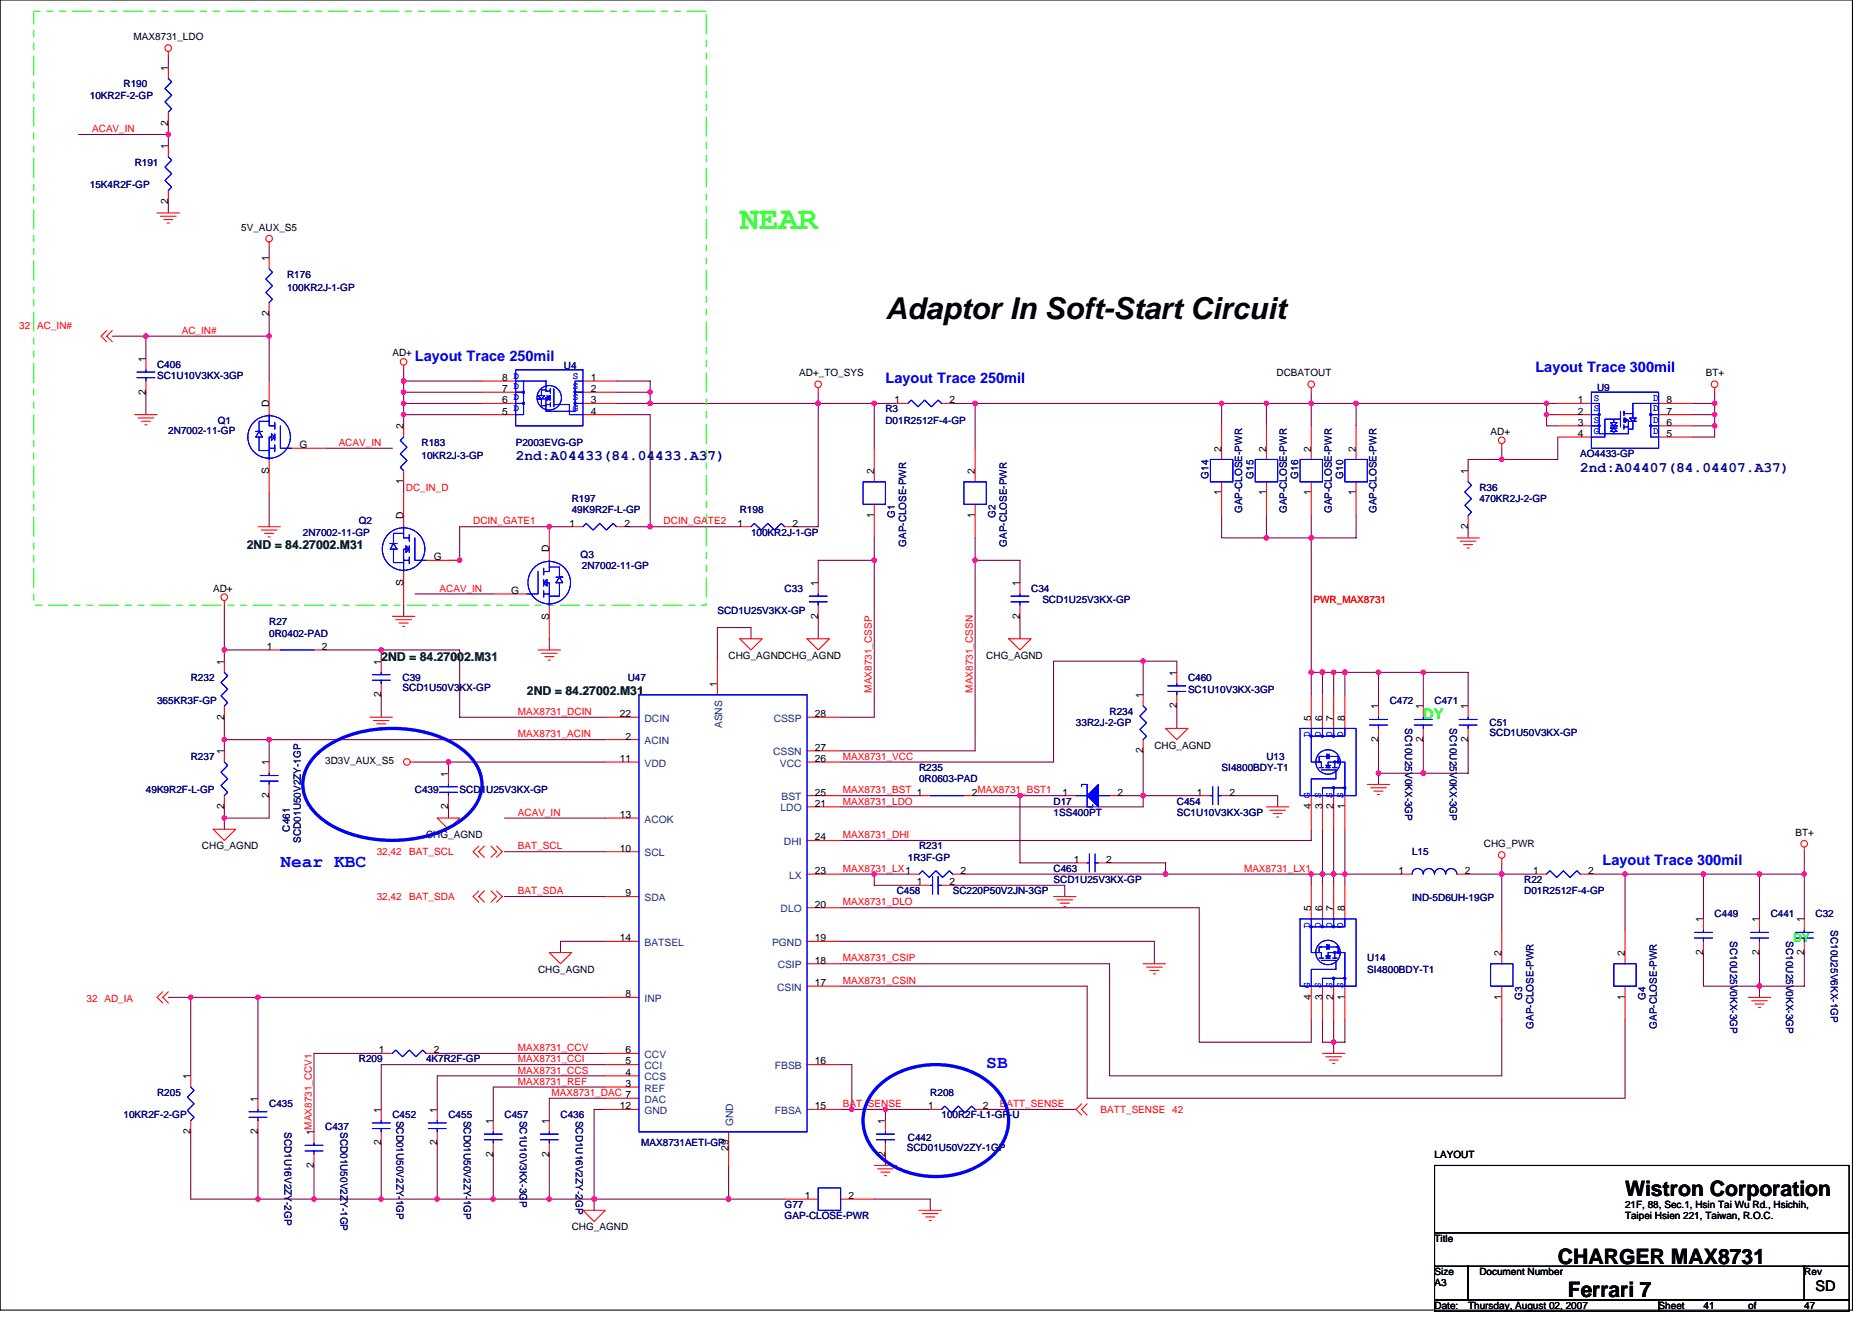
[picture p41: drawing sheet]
<svg xmlns="http://www.w3.org/2000/svg" width="297mm" height="210mm" viewBox="0 0 297 210" stroke-linecap="round" stroke-linejoin="round" font-family="sans-serif">
<defs><g id="words">
<text font-size="5.1" fill="#0f0" x="117.4" y="36.3">NEAR</text>
<text font-size="4.8" x="140.5" y="50.7">Adaptor In Soft-Start Circuit</text>
<g font-size="3.4">
<text x="257.8" y="189.8">Wistron Corporation</text>
<text x="247.2" y="200.5">CHARGER MAX8731</text>
<text x="248.8" y="205.8">Ferrari 7</text>
</g>
<g font-size="2.8" fill="#00f">
<text x="44.5" y="137.5">Near KBC</text>
<text x="156.5" y="169.5">SB</text>
</g>
<g font-size="2.3" fill="#00f">
<text x="65.8" y="57.3">Layout Trace 250mil</text>
<text x="243.6" y="59">Layout Trace 300mil</text>
<text x="140.5" y="60.8">Layout Trace 250mil</text>
<text x="254.3" y="137.3">Layout Trace 300mil</text>
</g>
<g font-size="2.3" fill="#0000a0">
<text x="81.8" y="73">2nd:A04433(84.04433.A37)</text>
<text x="250.7" y="74.8">2nd:A04407(84.04407.A37)</text>
</g>
<text font-size="2.3" fill="#00ff40" x="225.8" y="114.2">DY</text>
<text font-size="2.3" x="288.1" y="204.8">SD</text>
<g font-size="1.9" fill="#008000">
<text x="39.2" y="87.2">2ND = 84.27002.M31</text>
<text x="60.5" y="104.9">2ND = 84.27002.M31</text>
<text x="83.6" y="110.3">2ND = 84.27002.M31</text>
</g>
<text font-size="1.9" fill="#0f0" x="284.5" y="149.4">DY</text>
<g font-size="1.6">
<text x="21.2" y="6.4">MAX8731_LDO</text>
<text x="26.7" y="11.2" transform="rotate(-90 26.7 11.2)">1</text>
<text x="26.7" y="23.6" transform="rotate(-90 26.7 23.6)">1</text>
<text x="26.7" y="19.9" transform="rotate(-90 26.7 19.9)">2</text>
<text x="26.7" y="32.4" transform="rotate(-90 26.7 32.4)">2</text>
<text x="38.3" y="36.6">5V_AUX_S5</text>
<text x="42.7" y="41.4" transform="rotate(-90 42.7 41.4)">1</text>
<text x="42.7" y="50.2" transform="rotate(-90 42.7 50.2)">2</text>
<text x="23.1" y="57.4" transform="rotate(-90 23.1 57.4)">1</text>
<text x="62.3" y="56.5">AD+</text>
<text x="126.8" y="59.7">AD+_TO_SYS</text>
<text x="202.6" y="59.7">DCBATOUT</text>
<text x="270.7" y="59.7">BT+</text>
<text x="23.1" y="62.6" transform="rotate(-90 23.1 62.6)">2</text>
<text x="42.7" y="64.5" transform="rotate(-90 42.7 64.5)">D</text>
<text x="79.7" y="65.8">5</text>
<text x="79.7" y="64">6</text>
<text x="79.7" y="62.2">7</text>
<text x="79.7" y="60.4">8 D</text>
<text x="93.7" y="60.4">1</text>
<text x="93.7" y="62.2">2</text>
<text x="93.7" y="64">3</text>
<text x="93.7" y="65.8">4</text>
<text x="141.9" y="64">1</text>
<text x="150.6" y="64">2</text>
<text x="250.4" y="64">1</text>
<text x="250.4" y="65.8">2</text>
<text x="264.4" y="65.8">7</text>
<text x="264.4" y="64">8</text>
<text x="47.5" y="71.1">G</text>
<text x="64" y="68.1" transform="rotate(-90 64 68.1)">2</text>
<text x="193.8" y="71.6" transform="rotate(-90 193.8 71.6)">2</text>
<text x="200.9" y="71.6" transform="rotate(-90 200.9 71.6)">2</text>
<text x="208" y="71.6" transform="rotate(-90 208 71.6)">2</text>
<text x="215.2" y="71.6" transform="rotate(-90 215.2 71.6)">2</text>
<text x="236.5" y="69">AD+</text>
<text x="250.4" y="67.5">3</text>
<text x="250.4" y="69.3">4</text>
<text x="264.4" y="69.3">5</text>
<text x="264.4" y="67.5">6</text>
<text x="42.7" y="75.2" transform="rotate(-90 42.7 75.2)">S</text>
<text x="64" y="76.8" transform="rotate(-90 64 76.8)">1</text>
<text x="138.7" y="75.2" transform="rotate(-90 138.7 75.2)">2</text>
<text x="154.7" y="75.2" transform="rotate(-90 154.7 75.2)">2</text>
<text x="232.9" y="75.2" transform="rotate(-90 232.9 75.2)">1</text>
<text x="64" y="82.3" transform="rotate(-90 64 82.3)">D</text>
<text x="90.4" y="83.5">1</text>
<text x="99.1" y="83.5">2</text>
<text x="117" y="83.5">1</text>
<text x="125.7" y="83.5">2</text>
<text x="138.7" y="82.2" transform="rotate(-90 138.7 82.2)">1</text>
<text x="154.7" y="82.2" transform="rotate(-90 154.7 82.2)">1</text>
<text x="193.8" y="78.6" transform="rotate(-90 193.8 78.6)">1</text>
<text x="200.9" y="78.6" transform="rotate(-90 200.9 78.6)">1</text>
<text x="208" y="78.6" transform="rotate(-90 208 78.6)">1</text>
<text x="215.2" y="78.6" transform="rotate(-90 215.2 78.6)">1</text>
<text x="232.9" y="83.9" transform="rotate(-90 232.9 83.9)">2</text>
<text x="68.9" y="88.9">G</text>
<text x="87.1" y="87.7" transform="rotate(-90 87.1 87.7)">D</text>
<text x="33.8" y="93.9">AD+</text>
<text x="64" y="93" transform="rotate(-90 64 93)">S</text>
<text x="81.1" y="94.2">G</text>
<text x="129.8" y="93" transform="rotate(-90 129.8 93)">1</text>
<text x="161.8" y="93" transform="rotate(-90 161.8 93)">1</text>
<text x="87.1" y="98.3" transform="rotate(-90 87.1 98.3)">S</text>
<text x="129.8" y="98.2" transform="rotate(-90 129.8 98.2)">2</text>
<text x="161.8" y="98.2" transform="rotate(-90 161.8 98.2)">2</text>
<text x="35.6" y="105.4" transform="rotate(-90 35.6 105.4)">1</text>
<text x="42.4" y="103.1">1</text>
<text x="51.1" y="103.1">2</text>
<text x="60.5" y="105.4" transform="rotate(-90 60.5 105.4)">1</text>
<text x="115.6" y="104.5">CHG_AGNDCHG_AGND</text>
<text x="156.5" y="104.5">CHG_AGND</text>
<text x="186.7" y="107.2" transform="rotate(-90 186.7 107.2)">1</text>
<text x="60.5" y="110.6" transform="rotate(-90 60.5 110.6)">2</text>
<text x="98.4" y="113.8">22</text>
<text x="113.8" y="109" transform="rotate(-90 113.8 109)">1</text>
<text x="129.3" y="113.8">28</text>
<text x="181.4" y="110.8" transform="rotate(-90 181.4 110.8)">1</text>
<text x="186.7" y="112.4" transform="rotate(-90 186.7 112.4)">2</text>
<text x="218.7" y="112.5" transform="rotate(-90 218.7 112.5)">1</text>
<text x="225.8" y="112.5" transform="rotate(-90 225.8 112.5)">1</text>
<text x="232.9" y="112.5" transform="rotate(-90 232.9 112.5)">1</text>
<text x="35.6" y="119.7" transform="rotate(-90 35.6 119.7)">1</text>
<text x="35.6" y="114.2" transform="rotate(-90 35.6 114.2)">2</text>
<text x="99.2" y="117.3">2</text>
<text x="129.3" y="119.1">27</text>
<text x="181.4" y="119.5" transform="rotate(-90 181.4 119.5)">2</text>
<text x="183.2" y="118.8">CHG_AGND</text>
<text x="208" y="114.3" transform="rotate(-90 208 114.3)">5</text>
<text x="209.8" y="114.3" transform="rotate(-90 209.8 114.3)">6</text>
<text x="211.6" y="114.3" transform="rotate(-90 211.6 114.3)">7</text>
<text x="213.4" y="114.3" transform="rotate(-90 213.4 114.3)">8</text>
<text x="218.7" y="117.7" transform="rotate(-90 218.7 117.7)">2</text>
<text x="225.8" y="117.7" transform="rotate(-90 225.8 117.7)">2</text>
<text x="232.9" y="117.7" transform="rotate(-90 232.9 117.7)">2</text>
<text x="42.7" y="121.4" transform="rotate(-90 42.7 121.4)">1</text>
<text x="51.6" y="121.3">3D3V_AUX_S5</text>
<text x="71.1" y="123.2" transform="rotate(-90 71.1 123.2)">1</text>
<text x="98.4" y="120.9">11</text>
<text x="129.3" y="120.9">26</text>
<text x="35.6" y="128.4" transform="rotate(-90 35.6 128.4)">2</text>
<text x="42.7" y="126.6" transform="rotate(-90 42.7 126.6)">2</text>
<text x="71.1" y="128.4" transform="rotate(-90 71.1 128.4)">2</text>
<text x="98.4" y="129.8">13</text>
<text x="129.3" y="126.2">25</text>
<text x="129.3" y="128">21</text>
<text x="154.2" y="126.2">2MAX8731_BST1</text>
<text x="168.6" y="126.2">1</text>
<text x="177.3" y="126.2">2</text>
<text x="189.9" y="126.2">1</text>
<text x="195.1" y="126.2">2</text>
<text x="208" y="128.4" transform="rotate(-90 208 128.4)">4 G</text>
<text x="209.8" y="128.4" transform="rotate(-90 209.8 128.4)">3 S</text>
<text x="211.6" y="128.4" transform="rotate(-90 211.6 128.4)">2 S</text>
<text x="213.4" y="128.4" transform="rotate(-90 213.4 128.4)">1 S</text>
<text x="32" y="134.8">CHG_AGND</text>
<text x="67.6" y="133">CHG_AGND</text>
<text x="98.4" y="135.1">10</text>
<text x="129.3" y="133.3">24</text>
<text x="170.4" y="136.9">1</text>
<text x="175.5" y="136.9">2</text>
<text x="235.5" y="134.4">CHG_PWR</text>
<text x="284.9" y="132.6">BT+</text>
<text x="99.2" y="142.2">9</text>
<text x="129.3" y="138.7">23</text>
<text x="129.3" y="144">20</text>
<text x="145.5" y="140.4">1</text>
<text x="150.6" y="140.4">2</text>
<text x="152.4" y="138.7">2</text>
<text x="221.9" y="138.7">1</text>
<text x="232.4" y="138.7">2</text>
<text x="243.3" y="138.7">1</text>
<text x="252" y="138.7">2</text>
<text x="98.4" y="149.3">14</text>
<text x="129.3" y="149.3">19</text>
<text x="208" y="144.5" transform="rotate(-90 208 144.5)">5</text>
<text x="209.8" y="144.5" transform="rotate(-90 209.8 144.5)">6</text>
<text x="211.6" y="144.5" transform="rotate(-90 211.6 144.5)">7</text>
<text x="213.4" y="144.5" transform="rotate(-90 213.4 144.5)">8</text>
<text x="270.3" y="146.3" transform="rotate(-90 270.3 146.3)">1</text>
<text x="279.2" y="146.3" transform="rotate(-90 279.2 146.3)">1</text>
<text x="286.3" y="146.3" transform="rotate(-90 286.3 146.3)">1</text>
<text x="85.4" y="154.3">CHG_AGND</text>
<text x="129.3" y="152.9">18</text>
<text x="238.3" y="151.7" transform="rotate(-90 238.3 151.7)">2</text>
<text x="257.8" y="151.7" transform="rotate(-90 257.8 151.7)">2</text>
<text x="270.3" y="151.5" transform="rotate(-90 270.3 151.5)">2</text>
<text x="279.2" y="151.5" transform="rotate(-90 279.2 151.5)">2</text>
<text x="286.3" y="151.5" transform="rotate(-90 286.3 151.5)">2</text>
<text x="99.2" y="158.2">8</text>
<text x="129.3" y="156.4">17</text>
<text x="208" y="158.6" transform="rotate(-90 208 158.6)">4 G</text>
<text x="209.8" y="158.6" transform="rotate(-90 209.8 158.6)">3 S</text>
<text x="211.6" y="158.6" transform="rotate(-90 211.6 158.6)">2 S</text>
<text x="213.4" y="158.6" transform="rotate(-90 213.4 158.6)">1 S</text>
<text x="238.3" y="158.6" transform="rotate(-90 238.3 158.6)">1</text>
<text x="257.8" y="158.6" transform="rotate(-90 257.8 158.6)">1</text>
<text x="60.1" y="167.1">1</text>
<text x="68.9" y="167.1">2</text>
<text x="99.2" y="167.1">6</text>
<text x="30.2" y="171.2" transform="rotate(-90 30.2 171.2)">1</text>
<text x="99.2" y="168.9">5</text>
<text x="99.2" y="170.7">4</text>
<text x="99.2" y="172.4">3</text>
<text x="129.3" y="168.9">16</text>
<text x="30.2" y="180" transform="rotate(-90 30.2 180)">2</text>
<text x="40.9" y="180" transform="rotate(-90 40.9 180)">2</text>
<text x="40.9" y="174.8" transform="rotate(-90 40.9 174.8)">1</text>
<text x="60.5" y="176.6" transform="rotate(-90 60.5 176.6)">1</text>
<text x="69.4" y="176.6" transform="rotate(-90 69.4 176.6)">1</text>
<text x="78.2" y="178.3" transform="rotate(-90 78.2 178.3)">1</text>
<text x="87.1" y="178.3" transform="rotate(-90 87.1 178.3)">1</text>
<text x="98.4" y="176">12</text>
<text x="129.3" y="176">15</text>
<text x="140.5" y="178.3" transform="rotate(-90 140.5 178.3)">1</text>
<text x="147.3" y="176">1</text>
<text x="156" y="176">2</text>
<text x="49.8" y="185.3" transform="rotate(-90 49.8 185.3)">2</text>
<text x="49.8" y="180.1" transform="rotate(-90 49.8 180.1)">1MAX8731_CCV1</text>
<text x="60.5" y="181.7" transform="rotate(-90 60.5 181.7)">2</text>
<text x="69.4" y="181.7" transform="rotate(-90 69.4 181.7)">2</text>
<text x="78.2" y="183.5" transform="rotate(-90 78.2 183.5)">2</text>
<text x="87.1" y="183.5" transform="rotate(-90 87.1 183.5)">2</text>
<text x="115.6" y="182.6" transform="rotate(-90 115.6 182.6)">29</text>
<text x="140.5" y="183.5" transform="rotate(-90 140.5 183.5)">2</text>
<text x="227.6" y="183.7">LAYOUT</text>
<text x="127.7" y="190.2">1</text>
<text x="134.6" y="190.2">2</text>
<text x="257.8" y="191.7">21F, 88, Sec.1, Hsin Tai Wu Rd., Hsichih,</text>
<text x="90.7" y="195.2">CHG_AGND</text>
<text x="227.6" y="197">Title</text>
<text x="257.8" y="193.5">Taipei Hsien 221, Taiwan, R.O.C.</text>
<text x="227.6" y="202.3">Size</text>
<text x="234.7" y="202.3">Document Number</text>
<text x="286.3" y="202.3">Rev</text>
<text x="227.6" y="204.1">A3</text>
<text x="227.6" y="207.7">Date:</text>
<text x="233" y="207.7">Thursday, August 02, 2007</text>
<text x="263.2" y="207.7">Sheet</text>
<text x="270.3" y="207.7">41</text>
<text x="277.4" y="207.7">of</text>
<text x="286.3" y="207.7">47</text>
</g>
<g font-size="1.6" fill="#000080">
<text x="14.3" y="15.6">10KR2F-2-GP</text>
<text x="19.6" y="13.9">R190</text>
<text x="14.3" y="29.9">15K4R2F-GP</text>
<text x="21.4" y="26.3">R191</text>
<text x="45.5" y="44.1">R176</text>
<text x="45.5" y="46.2">100KR2J-1-GP</text>
<text x="24.9" y="58.3">C406</text>
<text x="89.5" y="58.5">U4</text>
<text x="24.9" y="60.1">SC1U10V3KX-3GP</text>
<text x="140.5" y="65.4">R3</text>
<text x="253.4" y="62">U9</text>
<text x="26.7" y="68.8">2N7002-11-GP</text>
<text x="34.5" y="67.2">Q1</text>
<text x="66.9" y="70.8">R183</text>
<text x="81.8" y="70.8">P2003EVG-GP</text>
<text x="140.5" y="67.2">D01R2512F-4-GP</text>
<text x="66.9" y="72.9">10KR2J-3-GP</text>
<text x="191.8" y="75.9" transform="rotate(-90 191.8 75.9)">G14</text>
<text x="198.9" y="75.9" transform="rotate(-90 198.9 75.9)">G15</text>
<text x="206" y="75.9" transform="rotate(-90 206 75.9)">G16</text>
<text x="213.1" y="75.9" transform="rotate(-90 213.1 75.9)">G10</text>
<text x="234.7" y="77.9">R36</text>
<text x="250.7" y="72.5">AO4433-GP</text>
<text x="56.9" y="83.2">Q2</text>
<text x="90.7" y="79.7">R197</text>
<text x="90.7" y="81.4">49K9R2F-L-GP</text>
<text x="117.4" y="81.4">R198</text>
<text x="142" y="82.1" transform="rotate(-90 142 82.1)">G1</text>
<text x="158" y="82.1" transform="rotate(-90 158 82.1)">G2</text>
<text x="197.1" y="81.4" transform="rotate(-90 197.1 81.4)">GAP-CLOSE-PWR</text>
<text x="204.2" y="81.4" transform="rotate(-90 204.2 81.4)">GAP-CLOSE-PWR</text>
<text x="211.3" y="81.4" transform="rotate(-90 211.3 81.4)">GAP-CLOSE-PWR</text>
<text x="218.4" y="81.4" transform="rotate(-90 218.4 81.4)">GAP-CLOSE-PWR</text>
<text x="234.7" y="79.7">470KR2J-2-GP</text>
<text x="48" y="85">2N7002-11-GP</text>
<text x="92.1" y="88.5">Q3</text>
<text x="119.2" y="85">100KR2J-1-GP</text>
<text x="143.8" y="86.8" transform="rotate(-90 143.8 86.8)">GAP-CLOSE-PWR</text>
<text x="159.8" y="86.8" transform="rotate(-90 159.8 86.8)">GAP-CLOSE-PWR</text>
<text x="92.3" y="90.3">2N7002-11-GP</text>
<text x="124.5" y="93.9">C33</text>
<text x="163.6" y="93.9">C34</text>
<text x="165.4" y="95.7">SCD1U25V3KX-GP</text>
<text x="42.7" y="99.2">R27</text>
<text x="42.7" y="101">0R0402-PAD</text>
<text x="113.8" y="97.4">SCD1U25V3KX-GP</text>
<text x="24.9" y="111.7">365KR3F-GP</text>
<text x="30.3" y="108.1">R232</text>
<text x="63.9" y="108.1">C39</text>
<text x="63.9" y="109.7">SCD1U50V3KX-GP</text>
<text x="99.6" y="108.1">U47</text>
<text x="176.1" y="113.4">R234</text>
<text x="188.5" y="108.1">C460</text>
<text x="188.5" y="109.9">SC1U10V3KX-3GP</text>
<text x="220.5" y="111.7">C472</text>
<text x="227.6" y="111.7">C471</text>
<text x="170.7" y="115.2">33R2J-2-GP</text>
<text x="222.9" y="115.6" transform="rotate(90 222.9 115.6)">SC10U25V0KX-3GP</text>
<text x="230.1" y="115.6" transform="rotate(90 230.1 115.6)">SC10U25V0KX-3GP</text>
<text x="236.3" y="115.2">C51</text>
<text x="236.3" y="116.8">SCD1U50V3KX-GP</text>
<text x="23.2" y="125.9">49K9R2F-L-GP</text>
<text x="30.3" y="120.5">R237</text>
<text x="65.8" y="125.9">C439</text>
<text x="72.9" y="125.9">SCD1U25V3KX-GP</text>
<text x="145.8" y="122.3">R235</text>
<text x="145.8" y="124.1">0R0603-PAD</text>
<text x="193.8" y="122.3">SI4800BDY-T1</text>
<text x="201" y="120.5">U13</text>
<text x="46" y="131.9" transform="rotate(-90 46 131.9)">C461</text>
<text x="167.2" y="127.7">D17</text>
<text x="167.2" y="129.4">1SS400PT</text>
<text x="186.7" y="127.7">C454</text>
<text x="186.7" y="129.4">SC1U10V3KX-3GP</text>
<text x="47.7" y="133.7" transform="rotate(-90 47.7 133.7)">SCD01U50V2ZY-1GP</text>
<text x="144.1" y="136.5">1R3F-GP</text>
<text x="145.8" y="134.8">R231</text>
<text x="224.1" y="135.7">L15</text>
<text x="142.3" y="141.9">C458</text>
<text x="151.2" y="141.9">SC220P50V2JN-3GP</text>
<text x="167.2" y="138.3">C463</text>
<text x="167.2" y="140.1">SCD1U25V3KX-GP</text>
<text x="224.1" y="142.9">IND-5D6UH-19GP</text>
<text x="241.8" y="140.1">R22</text>
<text x="241.8" y="141.9">D01R2512F-4-GP</text>
<text x="272.1" y="145.4">C449</text>
<text x="274.5" y="149.4" transform="rotate(90 274.5 149.4)">SC10U25V0KX-3GP</text>
<text x="281" y="145.4">C441</text>
<text x="283.4" y="149.4" transform="rotate(90 283.4 149.4)">SC10U25V0KX-3GP</text>
<text x="288.1" y="145.4">C32</text>
<text x="290.5" y="147.6" transform="rotate(90 290.5 147.6)">SC10U25V6KX-1GP</text>
<text x="217" y="152.5">U14</text>
<text x="217" y="154.3">SI4800BDY-T1</text>
<text x="241.6" y="158.6" transform="rotate(-90 241.6 158.6)">G3</text>
<text x="261.1" y="158.6" transform="rotate(-90 261.1 158.6)">G4</text>
<text x="243.3" y="163.2" transform="rotate(-90 243.3 163.2)">GAP-CLOSE-PWR</text>
<text x="262.9" y="163.2" transform="rotate(-90 262.9 163.2)">GAP-CLOSE-PWR</text>
<text x="24.9" y="173.9">R205</text>
<text x="56.9" y="168.6">R209</text>
<text x="67.6" y="168.6">4K7R2F-GP</text>
<text x="147.6" y="173.9">R208</text>
<text x="19.6" y="177.4">10KR2F-2-GP</text>
<text x="42.7" y="175.7">C435</text>
<text x="45.1" y="179.6" transform="rotate(90 45.1 179.6)">SCD1U16V2ZY-2GP</text>
<text x="51.6" y="179.2">C437</text>
<text x="54" y="179.6" transform="rotate(90 54 179.6)">SCD01U50V2ZY-1GP</text>
<text x="62.3" y="177.4">C452</text>
<text x="62.9" y="177.8" transform="rotate(90 62.9 177.8)">SCD01U50V2ZY-1GP</text>
<text x="71.2" y="177.4">C455</text>
<text x="73.6" y="177.8" transform="rotate(90 73.6 177.8)">SCD01U50V2ZY-1GP</text>
<text x="80" y="177.4">C457</text>
<text x="82.5" y="177.8" transform="rotate(90 82.5 177.8)">SC1U10V3KX-3GP</text>
<text x="88.9" y="177.4">C436</text>
<text x="91.4" y="177.8" transform="rotate(90 91.4 177.8)">SCD1U16V2ZY-2GP</text>
<text x="149.4" y="177.4">100R2F-L1-GP-U</text>
<text x="101.7" y="181.9">MAX8731AETI-GP</text>
<text x="143.9" y="182.6">SCD01U50V2ZY-1GP</text>
<text x="144.1" y="181">C442</text>
<text x="124.5" y="191.7">G77</text>
<text x="124.5" y="193.4">GAP-CLOSE-PWR</text>
</g>
<g font-size="1.6" fill="#f00">
<text x="14.6" y="21">ACAV_IN</text>
<text x="3.1" y="52.3">32</text>
<text x="5.9" y="52.3">AC_IN#</text>
<text x="28.8" y="53">AC_IN#</text>
<text x="53.7" y="70.8">ACAV_IN</text>
<text x="64.4" y="77.9">DC_IN_D</text>
<text x="75.1" y="83.2">DCIN_GATE1</text>
<text x="105.3" y="83.2">DCIN_GATE2</text>
<text x="69.7" y="93.9">ACAV_IN</text>
<text x="208.4" y="95.7">PWR_MAX8731</text>
<text x="82.2" y="113.4">MAX8731_DCIN</text>
<text x="138.4" y="109.9" transform="rotate(-90 138.4 109.9)">MAX8731_CSSP</text>
<text x="154.4" y="109.9" transform="rotate(-90 154.4 109.9)">MAX8731_CSSN</text>
<text x="82.2" y="117">MAX8731_ACIN</text>
<text x="133.7" y="120.5">MAX8731_VCC</text>
<text x="133.7" y="125.9">MAX8731_BST 1</text>
<text x="82.2" y="129.4">ACAV_IN</text>
<text x="133.7" y="127.7">MAX8731_LDO</text>
<text x="59.8" y="135.7">32,42</text>
<text x="64.9" y="135.7">BAT_SCL</text>
<text x="82.2" y="134.8">BAT_SCL</text>
<text x="133.7" y="133">MAX8731_DHI</text>
<text x="59.8" y="142.8">32,42</text>
<text x="64.9" y="142.8">BAT_SDA</text>
<text x="82.2" y="141.9">BAT_SDA</text>
<text x="133.7" y="143.7">MAX8731_DLO</text>
<text x="133.7" y="138.3">MAX8731_LX1</text>
<text x="197.4" y="138.3">MAX8731_LX1</text>
<text x="133.7" y="152.5">MAX8731_CSIP</text>
<text x="13.7" y="158.9">32 AD_IA</text>
<text x="133.7" y="156.1">MAX8731_CSIN</text>
<text x="82.2" y="166.8">MAX8731_CCV</text>
<text x="82.2" y="168.6">MAX8731_CCI</text>
<text x="82.2" y="170.3">MAX8731_CCS</text>
<text x="82.2" y="172.1">MAX8731_REF</text>
<text x="87.5" y="173.9">MAX8731_DAC 7</text>
<text x="133.7" y="175.7">BAT_SENSE</text>
<text x="158.6" y="175.7">BATT_SENSE</text>
<text x="174.6" y="176.6">BATT_SENSE 42</text>
</g>
<g font-size="1.6" fill="#00f">
<text x="81.5" y="65.3">D</text>
<text x="81.5" y="63.5">D</text>
<text x="81.5" y="61.7">D</text>
<text x="81.5" y="60.1">D</text>
<text x="90.9" y="60.1">S</text>
<text x="90.9" y="61.7">S</text>
<text x="90.9" y="63.5">S</text>
<text x="90.9" y="65.3">G</text>
<text x="252.9" y="63.6">S</text>
<text x="252.9" y="65.3">S</text>
<text x="262.3" y="65.3">D</text>
<text x="262.3" y="63.6">D</text>
<text x="252.9" y="67">S</text>
<text x="252.9" y="68.8">G</text>
<text x="262.3" y="68.8">D</text>
<text x="262.3" y="67">D</text>
<text x="207.8" y="117" transform="rotate(-90 207.8 117)">D</text>
<text x="209.6" y="117" transform="rotate(-90 209.6 117)">D</text>
<text x="211.4" y="117" transform="rotate(-90 211.4 117)">D</text>
<text x="213.1" y="117" transform="rotate(-90 213.1 117)">D</text>
<text x="207.8" y="126.6" transform="rotate(-90 207.8 126.6)">G</text>
<text x="209.6" y="126.6" transform="rotate(-90 209.6 126.6)">S</text>
<text x="211.4" y="126.6" transform="rotate(-90 211.4 126.6)">S</text>
<text x="213.1" y="126.6" transform="rotate(-90 213.1 126.6)">S</text>
<text x="207.8" y="147.2" transform="rotate(-90 207.8 147.2)">D</text>
<text x="209.6" y="147.2" transform="rotate(-90 209.6 147.2)">D</text>
<text x="211.4" y="147.2" transform="rotate(-90 211.4 147.2)">D</text>
<text x="213.1" y="147.2" transform="rotate(-90 213.1 147.2)">D</text>
<text x="207.8" y="156.8" transform="rotate(-90 207.8 156.8)">G</text>
<text x="209.6" y="156.8" transform="rotate(-90 209.6 156.8)">S</text>
<text x="211.4" y="156.8" transform="rotate(-90 211.4 156.8)">S</text>
<text x="213.1" y="156.8" transform="rotate(-90 213.1 156.8)">S</text>
</g>
<g font-size="1.6" fill="#004080">
<text x="102.3" y="114.5">DCIN</text>
<text x="102.3" y="118.1">ACIN</text>
<text x="114.6" y="115.5" transform="rotate(-90 114.6 115.5)">ASNS</text>
<text x="122.7" y="119.8">CSSN</text>
<text x="122.8" y="114.5">CSSP</text>
<text x="102.3" y="121.6">VDD</text>
<text x="123.8" y="121.6">VCC</text>
<text x="102.3" y="130.5">ACOK</text>
<text x="123.9" y="128.7">LDO</text>
<text x="124" y="127">BST</text>
<text x="102.3" y="135.8">SCL</text>
<text x="124.4" y="134.1">DHI</text>
<text x="102.3" y="143">SDA</text>
<text x="125.2" y="139.4">LX</text>
<text x="123.9" y="144.7">DLO</text>
<text x="102.3" y="150.1">BATSEL</text>
<text x="122.5" y="150.1">PGND</text>
<text x="123.4" y="153.6">CSIP</text>
<text x="102.3" y="159">INP</text>
<text x="123.3" y="157.2">CSIN</text>
<text x="102.3" y="167.9">CCV</text>
<text x="102.3" y="169.6">CCI</text>
<text x="102.3" y="171.4">CCS</text>
<text x="102.3" y="173.2">REF</text>
<text x="123" y="169.6">FBSB</text>
<text x="102.3" y="175">DAC</text>
<text x="102.3" y="176.7">GND</text>
<text x="116.3" y="178.7" transform="rotate(-90 116.3 178.7)">GND</text>
<text x="123" y="176.7">FBSA</text>
</g>
</g></defs>
<path d="M0 0h293.9v207.9h-293.9zM227.6 184.9h65.8v10.7h-65.8zM227.6 195.6h65.8v5.3h-65.8zM227.6 200.9h5.4v5.3h-5.4zM227.6 206.2h35.6v1.8h-35.6zM233 200.9h53.3v5.3h-53.3zM263.2 206.2h30.2v1.8h-30.2zM286.3 200.9h7.1v5.3h-7.1z" fill="none" stroke="#000" stroke-width=".17"/>
<g fill="none" stroke="#800040" stroke-width=".17">
<path d="M26.7 8.9v1.8M26.7 19.6v3.5M12.5 21.3h14.2M26.7 32v1.8M42.7 39.1v1.8M17.8 53.3h5.4M23.2 53.3h19.5v7.2M23.2 53.3v3.6M42.7 49.8v3.5M64 58.7v8.9M23.2 62.2v3.6M42.7 78.2v5.4"/>
<path d="M51.6 71.1h10.7M64 65.8h12.5M64 64h12.5M64 76.5v1.7M64 60.5h12.5M64 62.2h12.5M97.8 65.8h5.4v17.8M97.8 64h44.5M97.8 60.5h5.4v3.5M97.8 62.2h5.4M129.8 62.2v21.4h-3.5M138.7 64v7.1"/>
<path d="M151.2 64h3.5M154.7 64h39.1v3.6M154.7 64v7.1M193.8 64h7.2v3.6M201 64h14.2v3.6M208.1 62.2v5.4M215.2 64h32M238.3 71.1v1.8M245.4 65.8v1.8h1.8M245.4 65.8h1.8M245.4 64v1.8M247.2 69.3v3.6h-14.2v1.8"/>
<path d="M268.5 67.6h3.6M268.5 65.8h3.6M268.5 64h3.6M272.1 62.2v7.1h-3.6M35.6 96v8.9M64 96v1.8M65.8 94.2h12.5M90.7 83.6h-17.8v5.3h-1.7M99.6 83.6h17.8M129.8 97.8v3.5M138.7 85.3v28.5h-5.3M138.7 88.9h-8.9v3.6"/>
<path d="M154.7 85.3v33.8h-21.3M154.7 88.9h7.1v3.6M161.8 97.8v3.5M193.8 81.8v3.5h7.2M201 81.8v3.5M208.1 81.8v28.4M215.2 81.8v3.5h-14.2M233 83.6v1.7M35.6 117.3h7.1v3.6M35.6 103.1h7.1M35.6 113.8v5.3M42.7 117.3h53.4"/>
<path d="M51.6 103.1h21.3v10.7h23.2M60.5 103.1v1.8M60.5 110.2v3.6M87.2 101.3v1.8M119.2 101.3v-1.7h-5.4v5.3M181.4 119.1v8.9h-48M181.4 104.9v5.3M186.7 106.7v-1.8h-19.5v16h-33.8M186.7 112v3.6M208.1 106.7h24.9v5.3M209.8 106.7v3.5M211.6 106.7v3.5"/>
<path d="M213.4 106.7v3.5M218.7 106.7v5.3M218.7 117.3v7.2M225.8 106.7v5.3M225.8 117.3v5.4M233 117.3v5.4h-14.3M35.6 129.8v1.8M42.7 126.2v3.6h-7.1v-1.8M65.8 120.9h5.4v1.8M71.2 120.9h24.9M71.2 128v1.8M80 129.8h16.1"/>
<path d="M80 135.1h16.1M133.4 138.7h10.7M133.4 126.2h12.4M138.7 138.7v1.8h7.1M152.9 138.7h69.4M154.7 126.2h14.2M161.8 126.2v10.7h8.9M176.1 136.9h8.9v1.8M177.8 126.2h12.5M195.6 126.2h7.1v1.8M208.1 131.6v1.7h-74.7M208.1 138.7v1.8"/>
<path d="M209.8 131.6v8.9M211.6 131.6v8.9M213.4 131.6v8.9M233 138.7h10.6M238.3 136.9v10.7M252.5 138.7h5.3M257.8 138.7h12.5v7.1M257.8 138.7v8.9M270.3 138.7h16M279.2 138.7v7.1M286.3 135.1v10.7M26.7 158.2h69.4"/>
<path d="M30.3 158.2v12.5M40.9 158.2v16M80 142.2h16.1M96.1 149.4h-7.2v1.7M133.4 152.9h42.7v17.8h62.2v-8.9M133.4 144h56.9v21.4h17.8v-3.6M133.4 156.5h39.1v17.7h85.3v-12.4M133.4 149.4h49.8v3.5M151.2 140.5h17.7v1.7M270.3 151.1v5.4h16v-5.4M279.2 151.1v7.1M30.3 179.6v10.6h94.2"/>
<path d="M40.9 179.6v10.6M60.5 167.1h-10.7v12.5M69.4 167.1h26.7M96.1 174.2h-8.9v3.6M96.1 176h-1.8v16M96.1 168.9h-35.6v7.1M96.1 170.7h-26.7v5.3M96.1 172.5h-17.8v5.3M133.4 168.9h1.8v7.1M133.4 176h14.2M140.5 176v1.8M156.5 176h14.2"/>
<path d="M209.8 161.8v3.6h3.6v-3.6M211.6 161.8v5.3M49.8 184.9v5.3M60.5 181.4v8.8M69.4 181.4v8.8M78.3 183.1v7.1M87.2 183.1v7.1M115.6 184.9v5.3M138.7 190.2h8.9v1.8M140.5 183.1v1.8"/>
</g>
<g fill="#f0f" stroke="#f0f" stroke-width=".17">
<circle cx="272.1" cy="64" r=".35"/>
<circle cx="272.1" cy="67.6" r=".35"/>
<circle cx="272.1" cy="65.8" r=".35"/>
<circle cx="200.9" cy="85.3" r=".35"/>
<circle cx="213.4" cy="106.7" r=".35"/>
<circle cx="23.1" cy="53.3" r=".35"/>
<circle cx="42.7" cy="53.3" r=".35"/>
<circle cx="26.7" cy="21.3" r=".35"/>
<circle cx="154.7" cy="64" r=".35"/>
<circle cx="245.4" cy="65.8" r=".35"/>
<circle cx="64" cy="64" r=".35"/>
<circle cx="208.1" cy="106.7" r=".35"/>
<circle cx="208.1" cy="85.3" r=".35"/>
<circle cx="103.2" cy="83.6" r=".35"/>
<circle cx="193.8" cy="64" r=".35"/>
<circle cx="225.8" cy="122.7" r=".35"/>
<circle cx="209.8" cy="106.7" r=".35"/>
<circle cx="211.6" cy="106.7" r=".35"/>
<circle cx="200.9" cy="64" r=".35"/>
<circle cx="215.2" cy="64" r=".35"/>
<circle cx="245.4" cy="64" r=".35"/>
<circle cx="94.3" cy="190.2" r=".35"/>
<circle cx="257.8" cy="138.7" r=".35"/>
<circle cx="138.7" cy="88.9" r=".35"/>
<circle cx="286.3" cy="138.7" r=".35"/>
<circle cx="154.7" cy="88.9" r=".35"/>
<circle cx="35.6" cy="117.3" r=".35"/>
<circle cx="279.2" cy="156.5" r=".35"/>
<circle cx="238.3" cy="138.7" r=".35"/>
<circle cx="138.7" cy="138.7" r=".35"/>
<circle cx="184.9" cy="138.7" r=".35"/>
<circle cx="103.2" cy="62.2" r=".35"/>
<circle cx="129.8" cy="64" r=".35"/>
<circle cx="103.2" cy="64" r=".35"/>
<circle cx="87.1" cy="190.2" r=".35"/>
<circle cx="78.3" cy="190.2" r=".35"/>
<circle cx="69.4" cy="190.2" r=".35"/>
<circle cx="60.5" cy="190.2" r=".35"/>
<circle cx="225.8" cy="106.7" r=".35"/>
<circle cx="218.7" cy="106.7" r=".35"/>
<circle cx="181.4" cy="104.9" r=".35"/>
<circle cx="208.1" cy="64" r=".35"/>
<circle cx="218.7" cy="122.7" r=".35"/>
<circle cx="49.8" cy="190.2" r=".35"/>
<circle cx="71.1" cy="120.9" r=".35"/>
<circle cx="40.9" cy="158.2" r=".35"/>
<circle cx="181.4" cy="126.2" r=".35"/>
<circle cx="40.9" cy="190.2" r=".35"/>
<circle cx="64" cy="60.4" r=".35"/>
<circle cx="64" cy="62.2" r=".35"/>
<circle cx="30.3" cy="158.2" r=".35"/>
<circle cx="161.8" cy="126.2" r=".35"/>
<circle cx="213.4" cy="138.7" r=".35"/>
<circle cx="211.6" cy="138.7" r=".35"/>
<circle cx="138.7" cy="64" r=".35"/>
<circle cx="208.1" cy="138.7" r=".35"/>
<circle cx="60.5" cy="103.1" r=".35"/>
<circle cx="115.6" cy="190.2" r=".35"/>
<circle cx="209.8" cy="138.7" r=".35"/>
<circle cx="211.6" cy="165.3" r=".35"/>
<circle cx="35.6" cy="129.8" r=".35"/>
<circle cx="42.7" cy="117.3" r=".35"/>
<circle cx="279.2" cy="138.7" r=".35"/>
<circle cx="270.3" cy="138.7" r=".35"/>
<circle cx="140.5" cy="176" r=".35"/>
<circle cx="35.6" cy="103.1" r=".35"/>
<circle cx="87.1" cy="83.6" r=".35"/>
<circle cx="135.2" cy="176" r=".35"/>
<circle cx="64" cy="65.8" r=".35"/>
<circle cx="238.3" cy="72.9" r=".35"/>
<circle cx="72.9" cy="88.9" r=".35"/>
</g>
<g fill="none" stroke="#f00" stroke-width=".17">
<path d="M26.7 8.2v.7M26.7 10.7v1.7M26.7 17.8v1.8M24.9 33.8h3.6M25.5 34.3h2.5M26 34.8h1.4M26.5 35.4h.4M26.7 23.1v1.8M26.7 30.2v1.8M42.7 38.4v.7M16.9 52.5l-.9 .8 .9 .9M17.8 52.5l-.9 .8 .9 .9"/>
<path d="M23.2 56.9v1.8M42.7 40.9v1.8M42.7 48v1.8M64 58v.7M21.4 65.8h3.5M21.9 66.3h2.5M22.4 66.8h1.5M23 67.4h.3M23.2 60.5v1.7M42.7 60.5v5.3M42.7 72.9v5.3M46.3 71.1h5.3"/>
<path d="M64 67.6v1.7M64 74.7v1.8M64 78.2v5.4M76.5 65.8h5.3M76.5 64h5.3M76.5 60.5h5.3M76.5 62.2h5.3M92.5 65.8h5.3M92.5 64h5.3M92.5 60.5h5.3M92.5 62.2h5.3M129.8 61.5v.7"/>
<path d="M138.7 71.1v5.4M142.3 64h1.8M149.4 64h1.8M154.7 71.1v5.4M193.8 67.6v5.3M193.8 76.5v5.3M201 67.6v5.3M201 76.5v5.3M208.1 61.5v.7M208.1 67.6v5.3M208.1 76.5v5.3M215.2 67.6v5.3"/>
<path d="M215.2 76.5v5.3M233 74.7v1.8M238.3 70.4v.7M247.2 65.8h5.3M247.2 64h5.3M247.2 67.6h5.3M247.2 69.3h5.3M263.2 65.8h5.3M263.2 64h5.3M263.2 67.6h5.3M263.2 69.3h5.3M272.1 61.5v.7"/>
<path d="M35.6 95.3v.7M40.9 83.6h3.6M41.5 84.1h2.5M42 84.6h1.4M42.5 85.2h.4M62.3 97.8h3.5M62.8 98.3h2.5M63.3 98.8h1.5M63.9 99.4h.3M64 90.7v5.3M67.6 88.9h5.3M78.3 94.2h5.3"/>
<path d="M87.2 83.6v5.3M87.2 96v5.3M90.7 83.6h1.8M97.8 83.6h1.8M117.4 83.6h1.8M124.5 83.6h1.8M129.8 92.5v1.7M129.8 96v1.8M138.7 80v5.3M154.7 80v5.3M161.8 92.5v1.7M161.8 96v1.8"/>
<path d="M231.2 85.3h3.5M231.7 85.9h2.5M232.2 86.4h1.5M232.8 87h.3M233 81.8v1.8M35.6 104.9v1.8M35.6 112v1.8M35.6 119.1v1.8M42.7 103.1h1.8M49.8 103.1h1.8M58.7 113.8h3.6M59.2 114.3h2.5"/>
<path d="M59.8 114.9h1.4M60.3 115.4h.4M60.5 104.9v1.8M60.5 108.5v1.7M85.4 103.1h3.5M85.9 103.7h2.5M86.4 104.2h1.5M87 104.7h.3M96.1 113.8h5.3M96.1 117.3h5.3M113.8 104.9v5.3M117.4 101.3h3.5l-1.7 1.8z"/>
<path d="M128.1 101.3h3.5l-1.8 1.8zM128.1 113.8h5.3M128.1 119.1h5.3M160.1 101.3h3.5l-1.8 1.8zM181.4 110.2v1.8M181.4 117.3v1.8M185 115.6h3.5l-1.8 1.7zM186.7 106.7v1.8M186.7 110.2v1.8M208.1 110.2v5.4M209.8 110.2v5.4M211.6 110.2v5.4"/>
<path d="M213.4 110.2v5.4M218.7 112v1.8M218.7 115.6v1.7M225.8 112v1.8M225.8 115.6v1.7M233 112v1.8M233 115.6v1.7M33.8 131.6h3.6l-1.8 1.7zM35.6 126.2v1.8M42.7 120.9v1.8M42.7 124.5v1.7M65.1 120.9h.7"/>
<path d="M69.4 129.8h3.5l-1.7 1.8zM71.2 122.7v1.8M71.2 126.2v1.8M76 134.2l-.9 .9 .9 .9M76.9 134.2l-.9 .9 .9 .9M77.9 134.2l.9 .9-.9 .9M78.8 134.2l.9 .9-.9 .9M96.1 120.9h5.3M96.1 135.1h5.3M96.1 129.8h5.3M128.1 128h5.3M128.1 120.9h5.3"/>
<path d="M128.1 126.2h5.3M128.1 133.3h5.3M128.1 138.7h5.3M144.1 138.7h1.7M145.8 126.2h1.8M151.2 138.7h1.7M152.9 126.2h1.8M168.9 126.2h1.8M170.7 136.9h1.8M174.3 136.9h1.8M176.1 126.2h1.7M190.3 126.2h1.8"/>
<path d="M193.8 126.2h1.8M201 128h3.5M201.5 128.5h2.5M202 129.1h1.5M202.6 129.6h.3M208.1 126.2v5.4M209.8 126.2v5.4M211.6 126.2v5.4M213.4 126.2v5.4M217 124.5h3.5M217.5 125h2.5M218 125.5h1.5"/>
<path d="M218.6 126.1h.3M222.3 138.7h1.8M231.2 138.7h1.8M238.3 136.2v.7M243.6 138.7h1.8M250.7 138.7h1.8M286.3 134.4v.7M25.8 157.4l-.9 .8 .9 .9M26.7 157.4l-.9 .8 .9 .9M76 141.4l-.9 .8 .9 .9M76.9 141.4l-.9 .8 .9 .9M77.9 141.4l.9 .8-.9 .9"/>
<path d="M78.8 141.4l.9 .8-.9 .9M87.2 151.1h3.5l-1.8 1.8zM96.1 142.2h5.3M96.1 158.2h5.3M96.1 149.4h5.3M128.1 152.9h5.3M128.1 149.4h5.3M128.1 144h5.3M128.1 156.5h5.3M145.8 140.5h1.8M149.4 140.5h1.8M167.2 142.2h3.5"/>
<path d="M167.7 142.8h2.5M168.2 143.3h1.5M168.8 143.8h.3M181.4 152.9h3.6M181.9 153.4h2.5M182.5 154h1.4M183 154.5h.3M208.1 140.5v5.3M208.1 156.5v5.3M209.8 140.5v5.3M209.8 156.5v5.3M211.6 140.5v5.3"/>
<path d="M211.6 156.5v5.3M213.4 140.5v5.3M213.4 156.5v5.3M238.3 147.6v5.3M238.3 156.5v5.3M257.8 147.6v5.3M257.8 156.5v5.3M270.3 145.8v1.8M270.3 149.4v1.7M277.4 158.2h3.6M277.9 158.8h2.5M278.5 159.3h1.4"/>
<path d="M279 159.9h.4M279.2 145.8v1.8M279.2 149.4v1.7M286.3 145.8v1.8M286.3 149.4v1.7M30.3 170.7v1.8M30.3 177.8v1.8M40.9 174.2v1.8M40.9 177.8v1.8M49.8 179.6v1.8M60.5 167.1h1.8M60.5 176v1.8"/>
<path d="M60.5 179.6v1.8M67.6 167.1h1.8M69.4 176v1.8M69.4 179.6v1.8M78.3 177.8v1.8M87.2 177.8v1.8M96.1 167.1h5.3M96.1 174.2h5.3M96.1 176h5.3M96.1 168.9h5.3M96.1 170.7h5.3M96.1 172.5h5.3"/>
<path d="M115.6 179.6v5.3M128.1 176h5.3M128.1 168.9h5.3M140.5 177.8v1.8M147.6 176h1.8M154.7 176h1.8M171.6 175.1l-.9 .9 .9 .9M172.5 175.1l-.9 .9 .9 .9M209.8 167.1h3.6M210.4 167.7h2.5M210.9 168.2h1.4M211.5 168.7h.3"/>
<path d="M49.8 183.1v1.8M78.3 181.4v1.7M87.2 181.4v1.7M92.5 192h3.6l-1.8 1.8zM124.5 190.2h5.3M133.4 190.2h5.3M138.7 184.9h3.6M139.3 185.4h2.4M139.8 186h1.4M140.3 186.5h.4M140.5 181.4v1.7M145.8 192h3.6"/>
<path d="M146.4 192.6h2.5M146.9 193.1h1.4M147.4 193.6h.4"/>
<circle cx="26.7" cy="7.6" r=".52"/>
<circle cx="42.7" cy="37.9" r=".52"/>
<circle cx="64" cy="57.4" r=".52"/>
<circle cx="129.8" cy="61" r=".52"/>
<circle cx="208.1" cy="61" r=".52"/>
<circle cx="238.3" cy="69.9" r=".52"/>
<circle cx="272.1" cy="61" r=".52"/>
<circle cx="35.6" cy="94.8" r=".52"/>
<circle cx="64.6" cy="120.9" r=".52"/>
<circle cx="238.3" cy="135.6" r=".52"/>
<circle cx="286.3" cy="133.9" r=".52"/>
</g>
<path d="M50.3 119.7a16.6 16.6 0 0 1 10.3-4.1 19.3 19.3 0 0 1 12.7 3.3 6.9 6.9 0 0 1 3.1 6.6 8.3 8.3 0 0 1-4.1 5.2 20.7 20.7 0 0 1-20.1 0 7.9 7.9 0 0 1-4.2-6.3 6.6 6.6 0 0 1 2.3-4.7zM139 172.7a13.6 13.6 0 0 1 13.7-3.2 10.2 10.2 0 0 1 7 6.1 7.5 7.5 0 0 1-2.6 8.1 14 14 0 0 1-17.2 0 7.4 7.4 0 0 1-.9-11z" fill="none" stroke="#00f" stroke-width=".53"/>
<path d="M5.4 1.8h106.7v94.2h-106.7z" fill="none" stroke="#0f0" stroke-width=".16" stroke-dasharray="3 1 1 1 1 1"/>
<g fill="none" stroke="#00f" stroke-width=".17">
<path d="M26.7 12.4l.5 .6-1 1.1 1 1-1 1.1 1 1.1-.5 .5M26.7 24.9l.5 .5-1 1.1 1 1.1-1 1 1 1.1-.5 .5M21.7 59h2.9M21.7 59.9h2.9M23.2 58.7v.3M23.2 59.9v.6M42.7 42.7l.5 .5-1 1.1 1 1-1 1.1 1 1.1-.5 .5M81.8 58.7h10.7v8.9h-10.7zM41.1 68.5l.6 .8h-1.1zM41.1 69.3v2.2h1.6M42.7 65.8v1.8h.9M42.7 66.8h-1.6v1.7h-.5h1.1"/>
<path d="M43.1 68.8l.5 .5-.5 .6zM43.6 71.1h-.9v1.8M43.6 69.3h-.9v1.8M43.6 67v1.1M43.6 68.8v1.1M43.6 70.6v1M44.5 67.6v3.5h1.8M64 69.3l-.5 .6 1.1 1.1-1.1 1 1.1 1.1-1.1 1 .5 .6M81.8 60.5h4.8v1.6h.7v-.4v.7M81.8 64h1.3M81.8 62.2h1.3M82.9 63.9h.3v.2h-.3z"/>
<path d="M82.9 62.1h.3v.2h-.3zM83.1 60.5v5.3h-1.3M86.4 63.3h-1h.5l-.5-.5h1l-.5 .5v1.1h.7M86.6 64.2h.7M86.6 61.9h-.7v.9M86.8 62.8v.7v-.4l.4 .4v-.7l-.4 .3h-.2M87.3 63.8v.7M87.9 64.2h2.5v1.6h2.1M87.9 61.7v2.8M91.1 62.1h.3v.2h-.3zM91.1 63.9h.3v.2h-.3zM91.2 64h1.3"/>
<path d="M91.2 62.2h1.3M92.5 60.5h-1.3v4.8h-4.6v-2.2h.7v-.3v.7M136.9 76.5h3.6v3.5h-3.6zM144.1 64l.5-.5 1.1 1 1-1 1.1 1 1.1-1 .5 .5M152.9 76.5h3.6v3.5h-3.6zM192.1 72.9h3.5v3.6h-3.5zM199.2 72.9h3.5v3.6h-3.5zM206.3 72.9h3.5v3.6h-3.5zM213.4 72.9h3.6v3.6h-3.6zM233 76.5l.5 .5-1.1 1.1 1.1 1-1.1 1.1 1.1 1.1-.5 .5M252.5 64h1.3v4.8h4.6v-2.1h-.7M252.5 62.2h10.7v8.9h-10.7z"/>
<path d="M252.5 67.6h1.3M252.5 65.8h1.3M253.6 65.7h.3v.2h-.3zM253.6 67.4h.3v.3h-.3zM255.5 67.6h1.1h-.5l.5-.6h-1.1l.6 .6v.3l.5 .6h-1.1l.6-.6h-.6h1.1M256.1 66.5v.5M256.1 68.5v.3M257.1 66.5h-2.4v2.8h-2.2M257.1 65.3v2.4M257.7 67.7h.7M257.7 66.3v.7M257.7 67.4v.7"/>
<path d="M257.8 66.3l.4 .4-.4 .3zM258.6 66.8h1h-.5l.5-.5h-1l.5 .5v1.3h-.7M259.1 65.6h-1.4v-.3v.7M261.8 67.4h.3v.3h-.3zM261.8 65.7h.3v.2h-.3zM261.9 64v5.3h1.3M261.9 67.6h1.3M261.9 65.8h1.3M263.2 64h-4.1v2.3M62.4 86.2l.6 .9h-1.1zM62.4 87.1v2.2h1.6M64 83.6v1.7h.9"/>
<path d="M64 84.6h-1.6v1.6h-.5h1.1M64.4 86.6l.5 .5-.5 .6zM64.9 88.9h-.9v1.8M64.9 87.1h-.9v1.8M64.9 84.8v1.1M64.9 86.6v1.1M64.9 88.4v1M65.8 85.3v3.6h1.8M85.4 90.7v3.5h-1.8M86.3 94.2h.9v1.8M86.3 92.5h.9v1.7M86.3 92.5l.5-.6v1.1z"/>
<path d="M86.3 90.1v1.1M86.3 91.9v1.1M86.3 93.7v1.1M87.2 88.9v1.8h-.9M87.2 90h1.6v1.6h.5h-1.1M88.8 91.6l.5 .9h-1.1zM88.8 92.5v2.1h-1.6M92.5 83.6l.5-.6 1.1 1.1 1.1-1.1 1 1.1 1.1-1.1 .5 .6M119.2 83.6l.5-.6 1.1 1.1 1-1.1 1.1 1.1 1.1-1.1 .5 .6M128.4 94.6h2.9M128.4 95.5h2.9M129.8 94.2v.4"/>
<path d="M129.8 95.5v.5M160.4 94.6h2.9M160.4 95.5h2.9M161.8 94.2v.4M161.8 95.5v.5M35.6 106.7l.5 .5-1 1.1 1 1-1 1.1 1 1.1-.5 .5M44.5 103.1h5.3M59.1 107h2.8M59.1 107.9h2.8M60.5 106.7v.3M60.5 107.9v.6M101.4 110.2h26.7v69.4h-26.7z"/>
<path d="M181.4 112l.5 .5-1 1.1 1 1.1-1 1 1 1.1-.5 .5M185.3 108.8h2.8M185.3 109.7h2.8M186.7 108.5v.3M186.7 109.7v.5M206.3 115.6h8.9v10.6h-8.9zM207.9 116.7h.3v.2h-.3zM208.1 115.6v1.2h4.8M208.1 116.8v4.1h1.6v.9M209.7 116.7h.2v.2h-.2zM209.8 115.6v1.2M210.9 119.7v.7l-.3-.4z"/>
<path d="M211.5 116.7h.2v.2h-.2zM211.6 115.6v1.2M213.4 115.6v1.2h-1.1M217.3 114.2h2.9M217.3 115h2.9M218.7 113.8v.4M218.7 115v.6M224.4 114.2h2.9M224.4 115h2.9M225.8 113.8v.4M225.8 115v.6M231.5 114.2h2.9"/>
<path d="M231.5 115h2.9M233 113.8v.4M233 115v.6M35.6 120.9l.5 .5-1 1.1 1 1.1-1 1 1 1.1-.5 .5M41.3 123h2.8M41.3 123.9h2.8M42.7 122.7v.3M42.7 123.9v.6M69.7 124.8h2.9M69.7 125.7h2.9M71.2 124.5v.3M71.2 125.7v.5"/>
<path d="M145.8 138.7l.6-.5 1 1 1.1-1 1.1 1 1-1 .6 .5M147.6 126.2h5.3M148 139v2.9M148.9 139v2.9M170.7 126.2h1.8M171.6 124.8v-.3h.9v3.5h.9v-.3M172.5 136.9h.4M172.9 135.5v2.8M173.8 136.9h.5M173.8 135.5v2.8M174.3 126.2h1.8M192.1 126.2h.3"/>
<path d="M192.4 124.8v2.9M193.3 126.2h.5M193.3 124.8v2.9M209.3 121.8h.7M209.5 120h1.1v.4v-.7v.3h1.7v.9M209.7 122.2h2.3v1.4h-3.9v2.6M209.7 120h-.4v.9M210.4 121.4h.7l-.4 .4zM210.4 121.8h.7M210.7 121.8v-.9h2.7v4.1M211.5 121.8h.6M211.5 124.9h.2v.2h-.2z"/>
<path d="M211.6 125v1.2M211.7 120.8h.2v.2h-.2zM211.8 120.9v.9M212.2 120.8h.2v.2h-.2zM213.3 124.9h.2v.2h-.2zM213.4 125v1.2M213.4 125h-3.6v1.2M224.1 138.7a.88 .88 0 0 1 .8-.9 .88 .88 0 0 1 .9 .9 .89 .89 0 0 1 .9-.9 .89 .89 0 0 1 .9 .9 .89 .89 0 0 1 .9-.9 .89 .89 0 0 1 .9 .9M229.4 138.7a.88 .88 0 0 1 .9-.9 .88 .88 0 0 1 .9 .9M245.4 138.7l.5-.5 1.1 1 1.1-1 1 1 1.1-1 .5 .5M147.6 140.5h.4M148.9 140.5h.5"/>
<path d="M206.3 145.8h8.9v10.7h-8.9zM207.9 146.9h.3v.2h-.3zM208.1 145.8v1.2h4.8M208.1 147v4.1h1.6v.9M209.3 152h.7M209.5 150.2h1.1v.4v-.7v.3h1.7v.9M209.7 152.4h2.3v1.4h-3.9v2.7M209.7 150.2h-.4v.9M209.7 146.9h.2v.2h-.2zM209.8 145.8v1.2M210.4 151.7h.7l-.4 .3zM210.4 152h.7"/>
<path d="M210.7 152v-.9h2.7v4.1M210.9 149.9v.7l-.3-.4zM211.5 152h.6M211.5 146.9h.2v.2h-.2zM211.5 155.1h.2v.2h-.2zM211.6 145.8v1.2M211.6 155.2v1.3M211.7 151h.2v.2h-.2zM211.8 151.1v.9M212.2 151h.2v.2h-.2zM213.3 155.1h.2v.2h-.2zM213.4 145.8v1.2h-1.1"/>
<path d="M213.4 155.2v1.3M213.4 155.2h-3.6v1.3M236.5 152.9h3.6v3.6h-3.6zM256.1 152.9h3.5v3.6h-3.5zM268.9 147.9h2.8M268.9 148.8h2.8M270.3 147.6v.3M270.3 148.8v.6M277.8 147.9h2.8M277.8 148.8h2.8M279.2 147.6v.3M279.2 148.8v.6"/>
<path d="M284.9 147.9h2.8M284.9 148.8h2.8M286.3 147.6v.3M286.3 148.8v.6M30.3 172.5l.5 .5-1.1 1.1 1.1 1-1.1 1.1 1.1 1.1-.5 .5M39.5 176.4h2.9M39.5 177.3h2.9M40.9 176v.4M40.9 177.3v.5M59.1 178.2h2.8M59.1 179h2.8M60.5 177.8v.4"/>
<path d="M60.5 179v.6M62.3 167.1l.5-.5 1.1 1.1 1-1.1 1.1 1.1 1.1-1.1 .5 .5M68 178.2h2.8M68 179h2.8M69.4 177.8v.4M69.4 179v.6M76.9 179.9h2.8M78.3 179.6v.3M85.7 179.9h2.9M87.2 179.6v.3M139.1 179.9h2.8M140.5 179.6v.3"/>
<path d="M149.4 176l.5-.5 1.1 1.1 1.1-1.1 1 1.1 1.1-1.1 .5 .5M48.4 181.7h2.8M48.4 182.6h2.8M49.8 181.4v.3M49.8 182.6v.5M76.9 180.8h2.8M78.3 180.8v.6M85.7 180.8h2.9M87.2 180.8v.6M129.8 188.5h3.6v3.5h-3.6zM139.1 180.8h2.8M140.5 180.8v.6"/>
<circle cx="42.7" cy="69.3" r="3.4"/>
<circle cx="87.1" cy="63.1" r="1.94"/>
<circle cx="64" cy="87.1" r="3.4"/>
<circle cx="87.1" cy="92.4" r="3.4"/>
<circle cx="210.7" cy="120.9" r="1.94"/>
<circle cx="210.7" cy="151.1" r="1.94"/>
</g>
<g fill="#00f" stroke="#00f" stroke-width=".17">
<path d="M172.5 126.2l1.8-1.7v3.5z" fill-rule="evenodd"/>
<path d="M172.5 126.2l1.8-1.7v3.5z" fill-rule="evenodd"/>
</g>
<use href="#words"/>
</svg>
